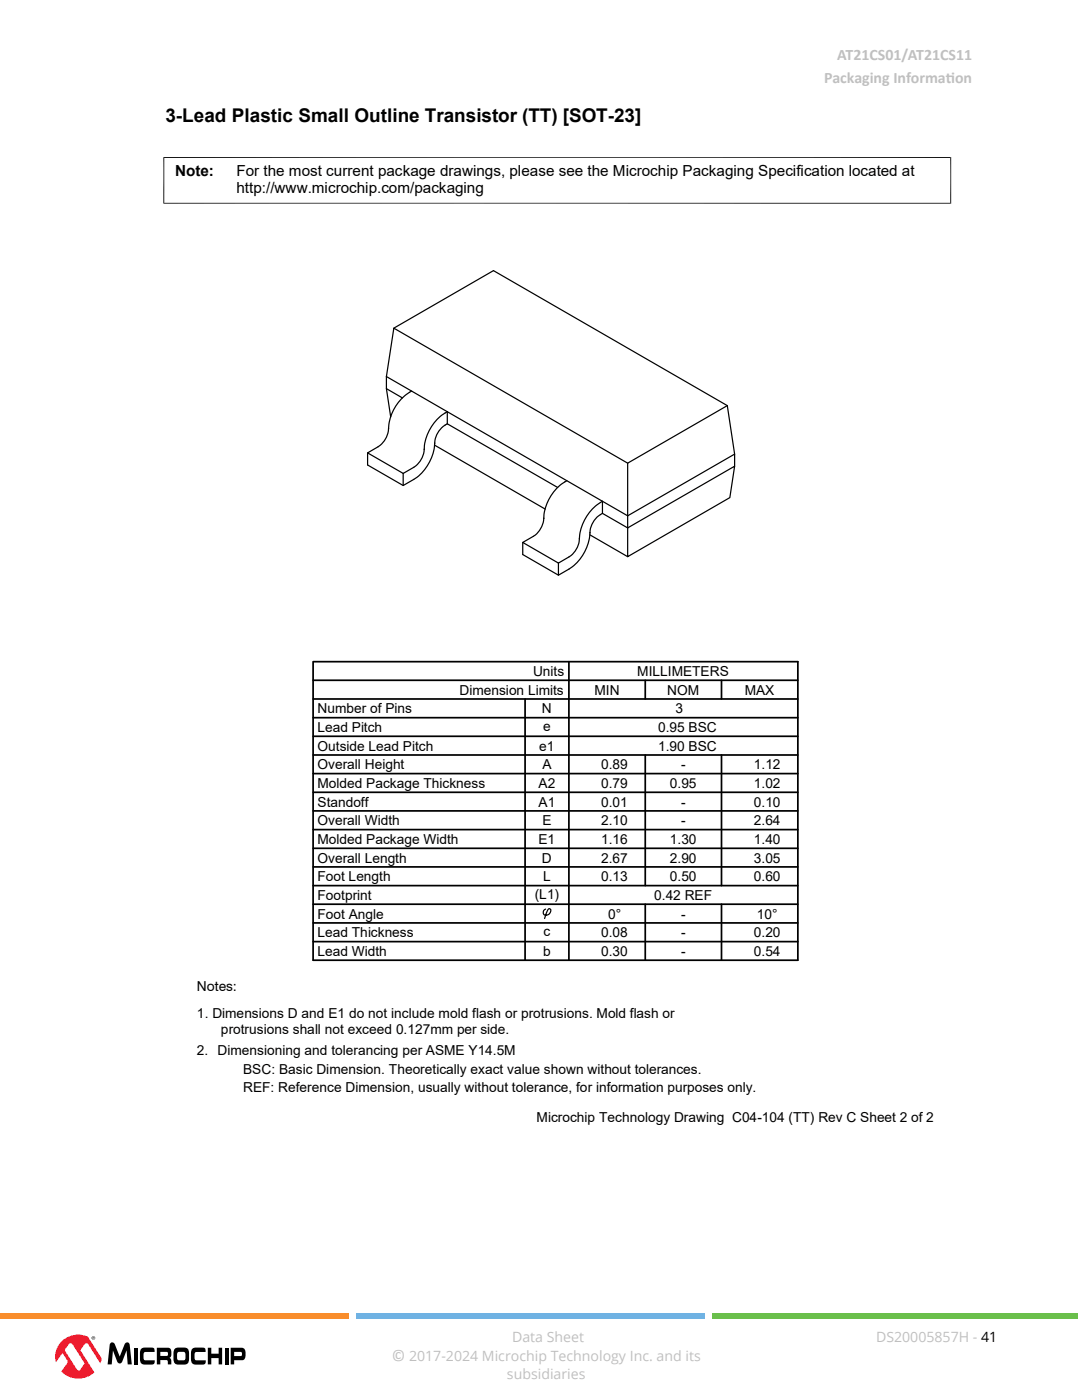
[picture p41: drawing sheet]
<svg xmlns="http://www.w3.org/2000/svg" width="216mm" height="279mm" viewBox="0 0 216 279" stroke-linecap="round" stroke-linejoin="round" font-family="sans-serif">
<defs><g id="words">
<text font-size="3.8" x="33" y="24.4">3-Lead Plastic Small Outline Transistor (TT) [SOT-23]</text>
<g font-size="3.2" fill="#c0c0c0">
<text x="164.5" y="16.6">Packaging Informat</text>
<text x="167" y="12">AT21CS01/AT21CS11</text>
<text x="188.7" y="16.6">ion</text>
<text x="78.2" y="271.7">©</text>
</g>
<g font-size="3">
<text x="34.9" y="35">Note:</text>
<text x="47.2" y="35">For the most current package drawings, please see the Microchip Packaging Specification located at</text>
<text x="47.2" y="38.6">http://www.microchip.com/packaging</text>
</g>
<g font-size="2.8" fill="#c0c0c0">
<text x="102.2" y="267.7">Data Sheet</text>
<text x="174.8" y="267.7">DS20005857H - 41</text>
<text x="81.6" y="271.7">2017-2024 Microchip Technology Inc. and its</text>
<text x="101.2" y="275.1">subsidiaries</text>
</g>
<g font-size="2.7">
<text x="106.4" y="134.9">Units</text>
<text x="127.2" y="134.9">MILLIMETERS</text>
<text x="63.3" y="142.3">Number of Pins</text>
<text x="91.7" y="138.6">Dimension Limits</text>
<text x="108.1" y="142.3">N</text>
<text x="118.6" y="138.6">MIN</text>
<text x="133.1" y="138.6">NOM</text>
<text x="134.8" y="142.3">3</text>
<text x="148.6" y="138.6">MAX</text>
<text x="63.3" y="149.8">Outside Lead Pitch</text>
<text x="63.3" y="146.1">Lead Pitch</text>
<text x="107.6" y="149.8">e1</text>
<text x="108.4" y="145.8">e</text>
<text x="131.3" y="149.8">1.90 BSC</text>
<text x="131.3" y="146.1">0.95 BSC</text>
<text x="63.3" y="153.5">Overall Height</text>
<text x="108.2" y="153.5">A</text>
<text x="120" y="153.5">0.89</text>
<text x="135.9" y="153.5">-</text>
<text x="150.4" y="153.5">1.12</text>
<text x="63.3" y="161">Standoff</text>
<text x="63.3" y="157.2">Molded Package Thickness</text>
<text x="107.5" y="161">A1</text>
<text x="107.5" y="157.2">A2</text>
<text x="120" y="161">0.01</text>
<text x="120" y="157.2">0.79</text>
<text x="133.7" y="157.2">0.95</text>
<text x="135.9" y="161">-</text>
<text x="150.4" y="161">0.10</text>
<text x="150.4" y="157.2">1.02</text>
<text x="63.3" y="164.7">Overall Width</text>
<text x="108.2" y="164.7">E</text>
<text x="120" y="164.7">2.10</text>
<text x="135.9" y="164.7">-</text>
<text x="150.4" y="164.7">2.64</text>
<text x="63.3" y="168.4">Molded Package Width</text>
<text x="63.3" y="172.1">Overall Length</text>
<text x="107.5" y="168.4">E1</text>
<text x="108.1" y="172.1">D</text>
<text x="120" y="172.1">2.67</text>
<text x="120" y="168.4">1.16</text>
<text x="133.7" y="172.1">2.90</text>
<text x="133.7" y="168.4">1.30</text>
<text x="150.4" y="168.4">1.40</text>
<text x="150.4" y="172.1">3.05</text>
<text x="63.3" y="179.6">Footprint</text>
<text x="63.3" y="175.9">Foot Length</text>
<text x="106.7" y="179.3">(L1)</text>
<text x="108.4" y="175.9">L</text>
<text x="120" y="175.9">0.13</text>
<text x="130.5" y="179.6">0.42 REF</text>
<text x="133.7" y="175.9">0.50</text>
<text x="150.4" y="175.9">0.60</text>
<text x="63.3" y="183.3">Foot Angle</text>
<text x="121.3" y="183.3">0°</text>
<text x="135.9" y="183.3">-</text>
<text x="151" y="183.3">10°</text>
<text x="63.3" y="187">Lead Thickness</text>
<text x="63.3" y="190.8">Lead Width</text>
<text x="108.4" y="190.7">b</text>
<text x="108.5" y="186.8">c</text>
<text x="120" y="190.8">0.30</text>
<text x="120" y="187">0.08</text>
<text x="135.9" y="190.8">-</text>
<text x="135.9" y="187">-</text>
<text x="150.4" y="190.8">0.54</text>
<text x="150.4" y="187">0.20</text>
<text x="39.3" y="197.7">Notes:</text>
<text x="39.3" y="203.1">1. Dimensions D and E1 do not include mold flash or protrusions. Mold flash or</text>
<text x="44.1" y="206.4">protrusions shall not exceed 0.127mm per side.</text>
<text x="39.3" y="210.5">2. Dimensioning and tolerancing per ASME Y14.5M</text>
<text x="48.5" y="214.3">BSC: Basic Dimension. Theoretically exact value shown without tolerances.</text>
<text x="48.5" y="217.9">REF: Reference Dimension, usually without tolerance, for information purposes only.</text>
<text x="107.1" y="223.9">Microchip Technology Drawing C04-104 (TT) Rev C Sheet 2 of 2</text>
</g>
</g></defs>
<g fill="none" stroke="#000" stroke-width=".24">
<path d="M77.1 75.1l48.1 27.8v-10.5l19.9-11.4M77.1 75.1v2.5l3.2 1.8M77.1 77.6l.9 5.6M77.1 75.1l1.5-9.6 46.6 26.9M78.6 65.5l19.9-11.5 46.6 27 1.5 9.6M82.1 78a9.1 9.1 0 0 0-4.6 7.5M77.5 85.5h.1M77.5 85.5a4.6 4.6 0 0 1-2.1 3.7l-2.1 1.2 7.2 4.1M80.5 94.5v2.4M84.6 89.7h.1M84.6 89.7a4.6 4.6 0 0 1-2 3.6l-2.1 1.2M86.7 88.8l22.1 12.8"/>
<path d="M86.7 88.4a9.3 9.3 0 0 1-4.1 7.3l-2.1 1.2-7.2-4.1v-2.4M86.7 88.4h.1M89.3 84.6a4.6 4.6 0 0 0-2.6 3.8M89.3 84.6v-2.4a9.1 9.1 0 0 0-4.7 7.5M89.3 84.6l22 12.7M113.1 95.9a9.1 9.1 0 0 0-4.6 7.5M146.6 93v-2.4l-21.4 12.3v2.5l-5-2.9M108.5 103.4a4.6 4.6 0 0 1-2.1 3.6l-2.1 1.3 7.1 4.1M108.5 103.4h.1M111.4 112.4v2.4M115.6 107.5a4.5 4.5 0 0 1-2.1 3.7l-2.1 1.2M115.6 107.5h.1"/>
<path d="M117.7 106.7l7.5 4.4M117.7 106.3a9.3 9.3 0 0 1-4.2 7.3l-2.1 1.2-7.1-4.1v-2.4M117.7 106.3h.1M120.2 102.5a4.6 4.6 0 0 0-2.5 3.8M120.2 102.5v-2.5a9.3 9.3 0 0 0-4.6 7.5M125.2 105.4l21.4-12.4-1 6.3-20.4 11.8zM108.9 181.4a.66 .66 0 0 0-.5 .6 .66 .66 0 0 0 .3 .6 .97 .97 0 0 0 1.2-1.1l-.2-.2a1.01 1.01 0 0 0-.7 1.1l-.3 .9"/>
</g>
<path d="M32.7 31.3v9.3M189.7 31.3v9.3M189.8 31.4h-157.2M32.6 40.6h157.2" fill="none" stroke="#000" stroke-width=".2"/>
<g fill="none" stroke="#000" stroke-width=".34">
<path d="M62.5 132.1h96.7v59.5h-96.7zM62.5 135.8h96.7M62.5 139.5h96.7M104.8 139.5v52.1M113.5 132.1v59.5M128.8 135.8v3.7M144 135.8v3.7M62.5 143.2h96.7M62.5 146.9h96.7M62.5 150.7h96.7M62.5 154.4h96.7M62.5 158.1h96.7"/>
<path d="M128.8 150.7v26M144 150.7v26M62.5 161.8h96.7M62.5 165.6h96.7M62.5 169.3h96.7M62.5 173h96.7M62.5 176.7h96.7M62.5 184.2h96.7M62.5 187.9h96.7M62.5 180.5h96.7M128.8 180.5v11.1M144 180.5v11.1"/>
</g>
<g fill="#000">
<path d="M22.1 268a.56 .56 0 0 1 .8 .3l1 2.4 .9-2.4a.53 .53 0 0 1 .5-.4 .53 .53 0 0 1 .5 .3l.5 4.1h-.8l-.2-2.8-.9 2.2a.52 .52 0 0 1-.5 .4 .52 .52 0 0 1-.5-.4l-.9-2.2-.2 2.8h-.8l.4-3.9zM26.7 269h.8v3.3h-.8zM28.3 269.1l1.9-.2 .5 .2 .1 .7-2 .1-.1 .3-.1 .6 .2 .6 2.1 .1-.1 .6a3.1 3.1 0 0 1-2.5 .1 2.15 2.15 0 0 1-.4-2.1l.1-.5zM38.5 269.1l1.9-.2 .5 .2 .1 .7-2 .1-.2 .3v.6l.2 .6 2.1 .1-.1 .6a3.1 3.1 0 0 1-2.5 .1 3.1 3.1 0 0 1 0-3.1zM41.5 269h.7v1.2h1.4v-1.2h.7v3.3h-.7v-1.3h-1.4v1.3h-.7zM44.8 269h.8v3.3h-.8z"/>
<path d="M31.3 269v3.3h.7v-.9l1.4 .1 .1 .8h.7a1.01 1.01 0 0 0-.4-1.3 1.44 1.44 0 0 0 0-2zM32 269.8h1.4l.1 .7-.2 .1h-1.3z"/>
<path d="M35 269.1l1.7-.2a.93 .93 0 0 1 1 1.2 2.15 2.15 0 0 1-.4 2.1l-1.7 .1a.93 .93 0 0 1-1-1.2 2.15 2.15 0 0 1 .4-2zM35.4 270v1.3a1.55 1.55 0 0 0 1.4 .1l.2-.3v-.6a.49 .49 0 0 0-.4-.7h-.8z"/>
<path d="M46 269v3.3h.7v-.8h1.7a1.39 1.39 0 0 0 .6-1.8 .75 .75 0 0 0-.8-.7zM46.7 269.8h1.3a.47 .47 0 0 1 .3 .4 .47 .47 0 0 1-.2 .4h-1.4z"/>
</g>
<path d="M12.1 267.9a4.8 4.8 0 0 1 4.9-1.3l3.2 4.7a4.6 4.6 0 0 1-5.2 3.8 4.6 4.6 0 0 1-3.9-5.1l.2-.8z" fill="#fff"/>
<path d="M12.1 267.9a4.2 4.2 0 0 0-.9 4l1.3-1.9 .9 1.4a.55 .55 0 0 1-.1 .8l-1.1 1.5a4.8 4.8 0 0 0 6.6 .2l-2.8-4.4 .3-.4a1.55 1.55 0 0 1 1-1l.4 .3 2.3 3.7 .3-1-2.8-4.3a4.7 4.7 0 0 0-5.4 1.1zM13.7 268.3l.3-.2 .4 .1 2.4 3.7a1.28 1.28 0 0 1-.6 1.1l-.5 .5-.4-.2-2.4-3.9z" fill="#ed1c2e"/>
<path d="M18.3 267a.36 .36 0 0 1 .7 0 .36 .36 0 0 1-.7 0zM18.3 267a.3 .3 0 0 0 .6 0 .3 .3 0 0 0-.6 0zM18.5 266.8h.3v.4l-.2-.2-.1 .2zM18.6 266.9l.1 .1z" fill="#000"/>
<path d="M0 262h69.6v1.1h-69.6z" fill="#f98d2b"/>
<path d="M71 262h69.6v1.1h-69.6z" fill="#6fb2e3"/>
<path d="M142.1 262h72.9v1.1h-72.9z" fill="#6abf4b"/>
<use href="#words"/>
</svg>
